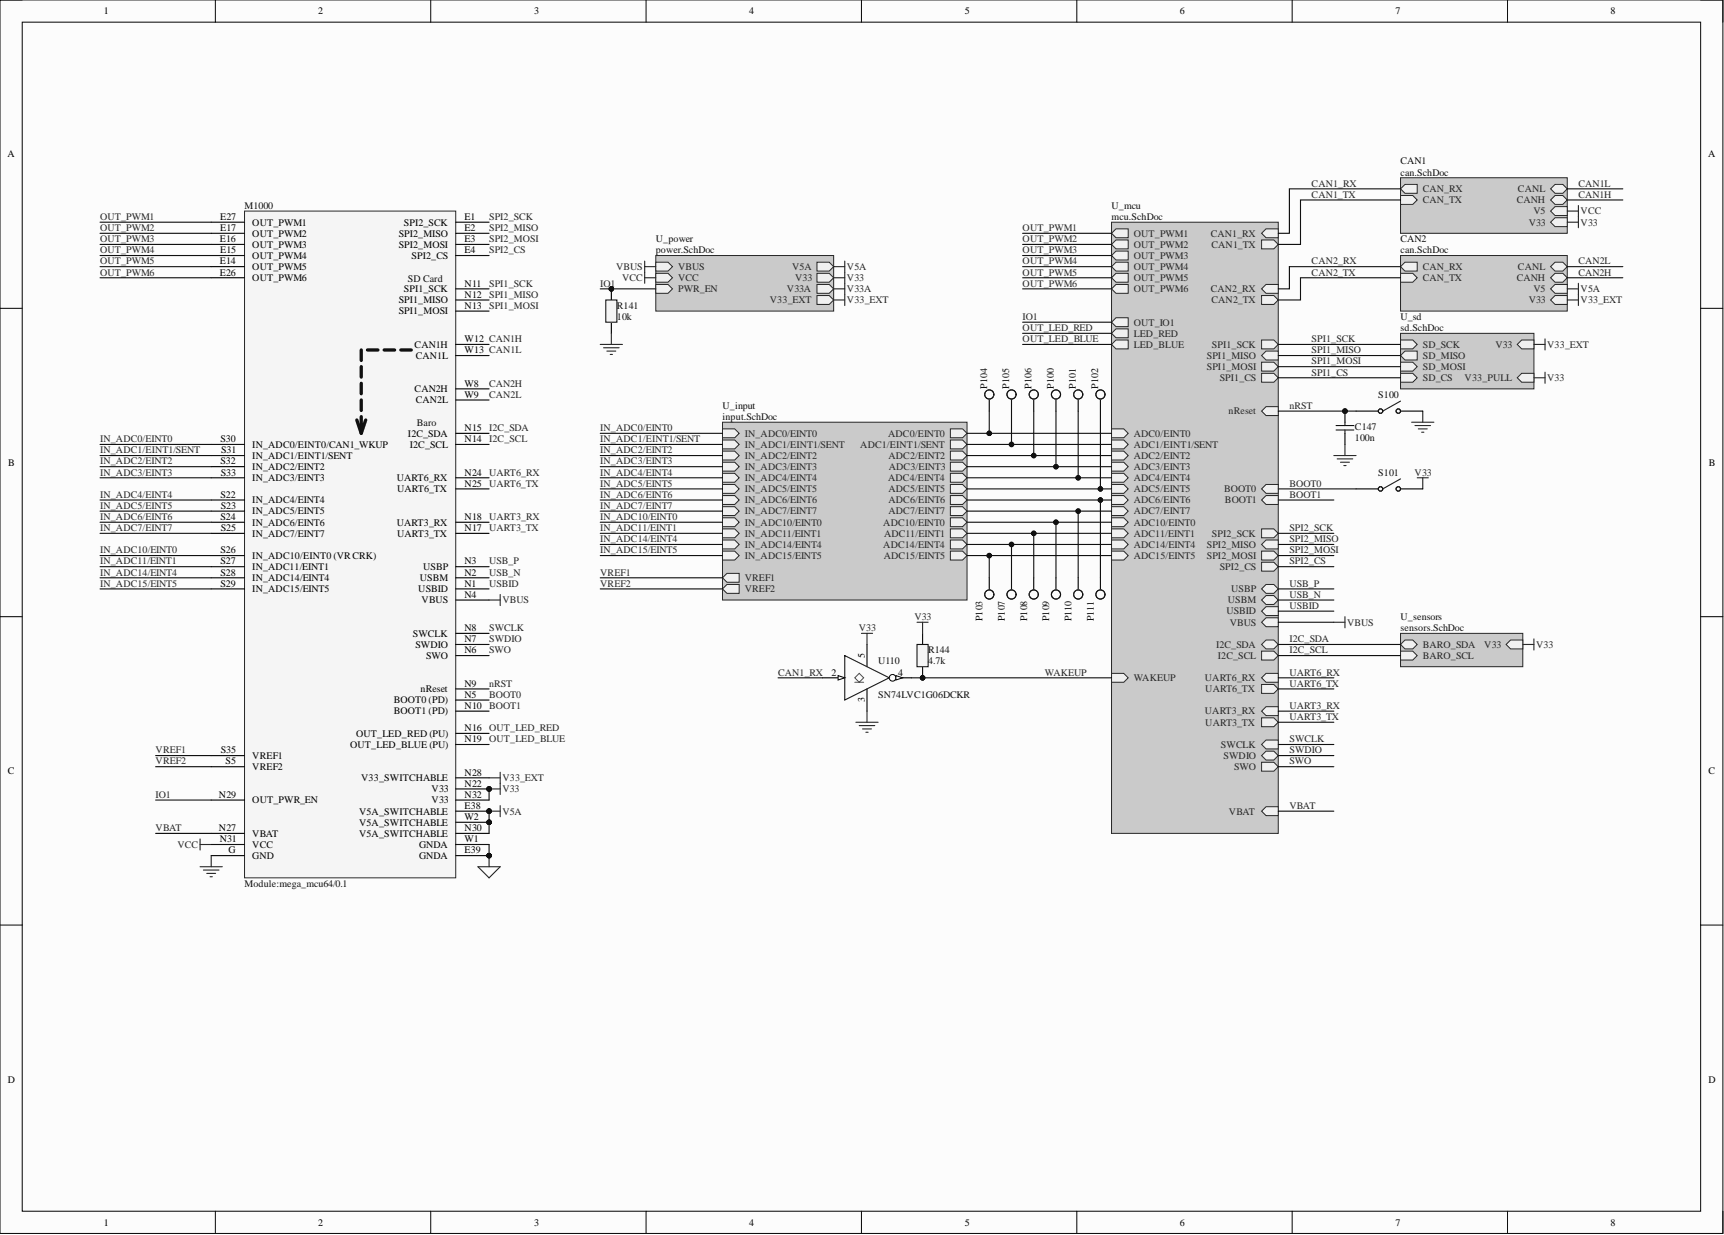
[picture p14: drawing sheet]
<svg xmlns="http://www.w3.org/2000/svg" width="393mm" height="282mm" viewBox="0 0 393 282" stroke-linecap="round" stroke-linejoin="round" font-family="sans-serif">
<defs><g id="words">
<g font-size="3.5" fill="#0e0e0e">
<text x="139" y="67.7">PIR14102</text>
<text x="306.2" y="95.6">PIC14702</text>
<text x="209.9" y="154.1">PIR14402</text>
</g>
<g font-size="2.3">
<text x="23.7" y="3.3">1</text>
<text x="72.6" y="3.3">2</text>
<text x="121.9" y="3.3">3</text>
<text x="170.9" y="3.3">4</text>
<text x="220.1" y="3.3">5</text>
<text x="269.2" y="3.3">6</text>
<text x="318.4" y="3.3">7</text>
<text x="367.5" y="3.3">8</text>
<text x="1.7" y="35.9">A</text>
<text x="389.7" y="35.9">A</text>
<text x="50.2" y="52.7">E17</text>
<text x="50.2" y="50.2">E27</text>
<text x="57.6" y="51.5">OUT_PWM1</text>
<text x="92.1" y="51.5">SPI2_SCK</text>
<text x="106" y="50.2">E1</text>
<text x="106" y="52.7">E2</text>
<text x="50.1" y="55.3">E16</text>
<text x="50.2" y="57.8">E15</text>
<text x="57.6" y="54">OUT_PWM2</text>
<text x="57.6" y="56.5">OUT_PWM3</text>
<text x="57.6" y="59.1">OUT_PWM4</text>
<text x="91" y="54">SPI2_MISO</text>
<text x="91" y="56.5">SPI2_MOSI</text>
<text x="93.9" y="59.1">SPI2_CS</text>
<text x="106" y="55.3">E3</text>
<text x="106" y="57.8">E4</text>
<text x="50.1" y="60.4">E14</text>
<text x="50.1" y="62.9">E26</text>
<text x="57.6" y="61.6">OUT_PWM5</text>
<text x="57.6" y="64.2">OUT_PWM6</text>
<text x="106" y="65.4">N11</text>
<text x="91" y="69.2">SPI1_MISO</text>
<text x="91" y="71.8">SPI1_MOSI</text>
<text x="92.1" y="66.7">SPI1_SCK</text>
<text x="106" y="68">N12</text>
<text x="106" y="70.5">N13</text>
<text x="94.6" y="79.4">CAN1H</text>
<text x="94.8" y="81.9">CAN1L</text>
<text x="106" y="78.1">W12 CAN1H</text>
<text x="106" y="80.6">W13 CAN1L</text>
<text x="94.6" y="89.5">CAN2H</text>
<text x="106" y="88.2">W8</text>
<text x="94.8" y="92.1">CAN2L</text>
<text x="106" y="90.8">W9</text>
<text x="50.3" y="100.9">S30</text>
<text x="93.1" y="99.7">I2C_SDA</text>
<text x="106" y="100.9">N14</text>
<text x="106" y="98.4">N15</text>
<text x="1.9" y="106.3">B</text>
<text x="50.3" y="106">S32</text>
<text x="50.5" y="103.5">S31</text>
<text x="57.6" y="102.2">IN_ADC0/EINT0/CAN1_WKUP</text>
<text x="57.6" y="104.7">IN_ADC1/EINT1/SENT</text>
<text x="57.6" y="107.3">IN_ADC2/EINT2</text>
<text x="93.5" y="102.2">I2C_SCL</text>
<text x="389.9" y="106.3">B</text>
<text x="50.3" y="113.6">S22</text>
<text x="50.4" y="108.5">S33</text>
<text x="57.6" y="109.8">IN_ADC3/EINT3</text>
<text x="90.5" y="109.8">UART6_RX</text>
<text x="90.6" y="112.3">UART6_TX</text>
<text x="106" y="108.5">N24</text>
<text x="106" y="111.1">N25</text>
<text x="50.3" y="118.7">S24</text>
<text x="50.4" y="116.1">S23</text>
<text x="57.6" y="120">IN_ADC6/EINT6</text>
<text x="57.6" y="114.9">IN_ADC4/EINT4</text>
<text x="57.6" y="117.4">IN_ADC5/EINT5</text>
<text x="90.5" y="120">UART3_RX</text>
<text x="106" y="118.7">N18</text>
<text x="50.4" y="121.2">S25</text>
<text x="57.6" y="122.5">IN_ADC7/EINT7</text>
<text x="90.6" y="122.5">UART3_TX</text>
<text x="106" y="121.2">N17</text>
<text x="50.3" y="131.4">S28</text>
<text x="50.3" y="128.8">S27</text>
<text x="50.3" y="126.3">S26</text>
<text x="57.6" y="130.1">IN_ADC11/EINT1</text>
<text x="57.6" y="127.6">IN_ADC10/EINT0 (VR CRK)</text>
<text x="96.5" y="130.1">USBP</text>
<text x="106" y="131.4">N2</text>
<text x="106" y="128.8">N3</text>
<text x="50.3" y="133.9">S29</text>
<text x="57.6" y="135.2">IN_ADC15/EINT5</text>
<text x="57.6" y="132.6">IN_ADC14/EINT4</text>
<text x="95.4" y="135.2">USBID</text>
<text x="95.8" y="132.6">USBM</text>
<text x="96.2" y="137.7">VBUS</text>
<text x="106" y="133.9">N1</text>
<text x="106" y="136.4">N4</text>
<text x="94.2" y="145.3">SWCLK</text>
<text x="94.8" y="147.9">SWDIO</text>
<text x="106" y="149.1">N6</text>
<text x="106" y="146.6">N7</text>
<text x="106" y="144">N8</text>
<text x="97.2" y="150.4">SWO</text>
<text x="189.7" y="154.2">2</text>
<text x="197.3" y="150.1" transform="rotate(-90 197.3 150.1)">5</text>
<text x="204.9" y="154.2">4</text>
<text x="89.9" y="160.5">BOOT0 (PD)</text>
<text x="95.9" y="158">nReset</text>
<text x="106" y="159.3">N5</text>
<text x="106" y="156.7">N9</text>
<text x="106" y="161.8">N10</text>
<text x="197.3" y="160.2" transform="rotate(-90 197.3 160.2)">3</text>
<text x="89.9" y="163.1">BOOT1 (PD)</text>
<text x="106" y="166.9">N16</text>
<text x="50.4" y="171.9">S35</text>
<text x="57.6" y="173.2">VREF1</text>
<text x="79.9" y="170.7">OUT_LED_BLUE (PU)</text>
<text x="81.2" y="168.1">OUT_LED_RED (PU)</text>
<text x="106" y="169.4">N19</text>
<text x="1.8" y="176.7">C</text>
<text x="51.5" y="174.5">S5</text>
<text x="57.6" y="175.8">VREF2</text>
<text x="82.4" y="178.3">V33_SWITCHABLE</text>
<text x="106" y="179.6">N22</text>
<text x="106" y="177">N28</text>
<text x="389.8" y="176.7">C</text>
<text x="50" y="182.1">N29</text>
<text x="57.6" y="183.4">OUT_PWR_EN</text>
<text x="81.9" y="185.9">V5A_SWITCHABLE</text>
<text x="98.5" y="180.8">V33</text>
<text x="98.5" y="183.4">V33</text>
<text x="106" y="182.1">N32</text>
<text x="106" y="184.6">E38</text>
<text x="50" y="189.7">N27</text>
<text x="57.6" y="191">VBAT</text>
<text x="81.9" y="188.4">V5A_SWITCHABLE</text>
<text x="81.9" y="191">V5A_SWITCHABLE</text>
<text x="106" y="187.2">W2</text>
<text x="106" y="189.7">N30</text>
<text x="50.1" y="192.2">N31</text>
<text x="52.2" y="194.8">G</text>
<text x="57.6" y="193.5">VCC</text>
<text x="57.6" y="196">GND</text>
<text x="95.6" y="196">GNDA</text>
<text x="95.6" y="193.5">GNDA</text>
<text x="106" y="194.8">E39</text>
<text x="106" y="192.2">W1</text>
<text x="1.8" y="247.1">D</text>
<text x="389.8" y="247.1">D</text>
<text x="23.7" y="279.7">1</text>
<text x="72.6" y="279.7">2</text>
<text x="121.9" y="279.7">3</text>
<text x="170.9" y="279.7">4</text>
<text x="220.1" y="279.7">5</text>
<text x="269.2" y="279.7">6</text>
<text x="318.4" y="279.7">7</text>
<text x="367.5" y="279.7">8</text>
</g>
<g font-size="2.3" fill="#0e0e0e">
<text x="319.5" y="37.5">CAN1</text>
<text x="319.5" y="40.1">can.SchDoc</text>
<text x="55.8" y="47.7">M1000</text>
<text x="253.6" y="47.7">U_mcu</text>
<text x="253.6" y="50.2">mcu.SchDoc</text>
<text x="149.6" y="55.3">U_power</text>
<text x="149.6" y="57.8">power.SchDoc</text>
<text x="319.5" y="55.3">CAN2</text>
<text x="319.5" y="57.8">can.SchDoc</text>
<text x="93.1" y="64.4">SD Card</text>
<text x="140.8" y="70.5">R141</text>
<text x="140.8" y="73">10k</text>
<text x="319.5" y="73">U_sd</text>
<text x="319.5" y="75.6">sd.SchDoc</text>
<text x="225.2" y="88.8" transform="rotate(-90 225.2 88.8)">P104</text>
<text x="230.3" y="88.8" transform="rotate(-90 230.3 88.8)">P105</text>
<text x="235.3" y="88.8" transform="rotate(-90 235.3 88.8)">P106</text>
<text x="240.4" y="88.8" transform="rotate(-90 240.4 88.8)">P100</text>
<text x="245.5" y="88.8" transform="rotate(-90 245.5 88.8)">P101</text>
<text x="250.6" y="88.8" transform="rotate(-90 250.6 88.8)">P102</text>
<text x="164.8" y="93.3">U_input</text>
<text x="164.8" y="95.9">input.SchDoc</text>
<text x="314.5" y="90.8">S100</text>
<text x="95.1" y="97.1">Baro</text>
<text x="309.1" y="98.1">C147</text>
<text x="309.1" y="100.7">100n</text>
<text x="314.5" y="108.5">S101</text>
<text x="224.2" y="141.8" transform="rotate(-90 224.2 141.8)">P103</text>
<text x="229.3" y="141.8" transform="rotate(-90 229.3 141.8)">P107</text>
<text x="234.3" y="141.8" transform="rotate(-90 234.3 141.8)">P108</text>
<text x="239.4" y="141.8" transform="rotate(-90 239.4 141.8)">P109</text>
<text x="244.5" y="141.8" transform="rotate(-90 244.5 141.8)">P110</text>
<text x="249.5" y="141.8" transform="rotate(-90 249.5 141.8)">P111</text>
<text x="319.5" y="141.5">U_sensors</text>
<text x="211.8" y="149.1">R144</text>
<text x="319.5" y="144">sensors.SchDoc</text>
<text x="200.3" y="151.7">U110</text>
<text x="211.8" y="151.7">4.7k</text>
<text x="200.3" y="159.3">SN74LVC1G06DCKR</text>
<text x="55.8" y="202.4">Module:mega_mcu64/0.1</text>
</g>
<g font-size="2.3" fill="#262626">
<text x="299.3" y="42.6">CAN1_RX</text>
<text x="299.3" y="45.1">CAN1_TX</text>
<text x="324.6" y="46.4">CAN_TX</text>
<text x="324.6" y="43.9">CAN_RX</text>
<text x="346.1" y="46.4">CANH</text>
<text x="346.3" y="43.9">CANL</text>
<text x="360.1" y="42.6">CAN1L</text>
<text x="360.1" y="45.1">CAN1H</text>
<text x="22.8" y="50.2">OUT_PWM1</text>
<text x="22.8" y="52.7">OUT_PWM2</text>
<text x="111.6" y="50.2">SPI2_SCK</text>
<text x="111.6" y="52.7">SPI2_MISO</text>
<text x="233.3" y="52.7">OUT_PWM1</text>
<text x="348.8" y="51.5">V33</text>
<text x="349.9" y="48.9">V5</text>
<text x="360.6" y="51.5">V33</text>
<text x="360.6" y="48.9">VCC</text>
<text x="22.8" y="55.3">OUT_PWM3</text>
<text x="22.8" y="57.8">OUT_PWM4</text>
<text x="111.6" y="55.3">SPI2_MOSI</text>
<text x="111.6" y="57.8">SPI2_CS</text>
<text x="233.3" y="55.3">OUT_PWM2</text>
<text x="233.3" y="57.8">OUT_PWM3</text>
<text x="258.7" y="54">OUT_PWM1</text>
<text x="258.7" y="56.5">OUT_PWM2</text>
<text x="258.7" y="59.1">OUT_PWM3</text>
<text x="276.3" y="54">CAN1_RX</text>
<text x="276.4" y="56.5">CAN1_TX</text>
<text x="22.8" y="60.4">OUT_PWM5</text>
<text x="22.8" y="62.9">OUT_PWM6</text>
<text x="111.6" y="65.4">SPI1_SCK</text>
<text x="136.9" y="65.4">IO1</text>
<text x="140.6" y="61.6">VBUS</text>
<text x="141.9" y="64.2">VCC</text>
<text x="154.7" y="61.6">VBUS</text>
<text x="154.7" y="64.2">VCC</text>
<text x="180.7" y="61.6">V5A</text>
<text x="181.4" y="64.2">V33</text>
<text x="193.2" y="64.2">V33</text>
<text x="193.2" y="61.6">V5A</text>
<text x="233.3" y="60.4">OUT_PWM4</text>
<text x="233.3" y="62.9">OUT_PWM5</text>
<text x="233.3" y="65.4">OUT_PWM6</text>
<text x="258.7" y="61.6">OUT_PWM4</text>
<text x="258.7" y="64.2">OUT_PWM5</text>
<text x="299.3" y="60.4">CAN2_RX</text>
<text x="299.3" y="62.9">CAN2_TX</text>
<text x="324.6" y="64.2">CAN_TX</text>
<text x="324.6" y="61.6">CAN_RX</text>
<text x="346.1" y="64.2">CANH</text>
<text x="346.3" y="61.6">CANL</text>
<text x="360.1" y="60.4">CAN2L</text>
<text x="360.1" y="62.9">CAN2H</text>
<text x="111.6" y="68">SPI1_MISO</text>
<text x="111.6" y="70.5">SPI1_MOSI</text>
<text x="154.7" y="66.7">PWR_EN</text>
<text x="175.7" y="69.2">V33_EXT</text>
<text x="179.6" y="66.7">V33A</text>
<text x="193.2" y="66.7">V33A</text>
<text x="193.2" y="69.2">V33_EXT</text>
<text x="258.7" y="66.7">OUT_PWM6</text>
<text x="276.3" y="66.7">CAN2_RX</text>
<text x="276.4" y="69.2">CAN2_TX</text>
<text x="348.8" y="69.2">V33</text>
<text x="349.9" y="66.7">V5</text>
<text x="360.6" y="69.2">V33_EXT</text>
<text x="360.6" y="66.7">V5A</text>
<text x="233.3" y="73">IO1</text>
<text x="233.3" y="75.6">OUT_LED_RED</text>
<text x="258.7" y="74.3">OUT_IO1</text>
<text x="258.7" y="76.8">LED_RED</text>
<text x="233.3" y="78.1">OUT_LED_BLUE</text>
<text x="258.7" y="79.4">LED_BLUE</text>
<text x="275.3" y="81.9">SPI1_MISO</text>
<text x="276.5" y="79.4">SPI1_SCK</text>
<text x="299.3" y="78.1">SPI1_SCK</text>
<text x="299.3" y="80.6">SPI1_MISO</text>
<text x="299.3" y="83.2">SPI1_MOSI</text>
<text x="324.6" y="79.4">SD_SCK</text>
<text x="324.6" y="81.9">SD_MISO</text>
<text x="341.2" y="79.4">V33</text>
<text x="353" y="79.4">V33_EXT</text>
<text x="111.6" y="88.2">CAN2H</text>
<text x="275.3" y="84.4">SPI1_MOSI</text>
<text x="278.3" y="87">SPI1_CS</text>
<text x="299.3" y="85.7">SPI1_CS</text>
<text x="324.6" y="87">SD_CS</text>
<text x="324.6" y="84.4">SD_MOSI</text>
<text x="334.2" y="87">V33_PULL</text>
<text x="353" y="87">V33</text>
<text x="111.6" y="90.8">CAN2L</text>
<text x="280.3" y="94.6">nReset</text>
<text x="294.2" y="93.3">nRST</text>
<text x="22.8" y="100.9">IN_ADC0/EINT0</text>
<text x="111.6" y="98.4">I2C_SDA</text>
<text x="111.6" y="100.9">I2C_SCL</text>
<text x="136.9" y="98.4">IN_ADC0/EINT0</text>
<text x="136.9" y="100.9">IN_ADC1/EINT1/SENT</text>
<text x="169.9" y="99.7">IN_ADC0/EINT0</text>
<text x="202.6" y="99.7">ADC0/EINT0</text>
<text x="258.7" y="99.7">ADC0/EINT0</text>
<text x="22.8" y="103.5">IN_ADC1/EINT1/SENT</text>
<text x="22.8" y="106">IN_ADC2/EINT2</text>
<text x="136.9" y="103.5">IN_ADC2/EINT2</text>
<text x="136.9" y="106">IN_ADC3/EINT3</text>
<text x="169.9" y="102.2">IN_ADC1/EINT1/SENT</text>
<text x="169.9" y="104.7">IN_ADC2/EINT2</text>
<text x="169.9" y="107.3">IN_ADC3/EINT3</text>
<text x="196.3" y="102.2">ADC1/EINT1/SENT</text>
<text x="202.7" y="104.7">ADC2/EINT2</text>
<text x="202.8" y="107.3">ADC3/EINT3</text>
<text x="258.7" y="104.7">ADC2/EINT2</text>
<text x="258.7" y="102.2">ADC1/EINT1/SENT</text>
<text x="258.7" y="107.3">ADC3/EINT3</text>
<text x="22.8" y="108.5">IN_ADC3/EINT3</text>
<text x="22.8" y="113.6">IN_ADC4/EINT4</text>
<text x="111.6" y="108.5">UART6_RX</text>
<text x="111.6" y="111.1">UART6_TX</text>
<text x="136.9" y="108.5">IN_ADC4/EINT4</text>
<text x="136.9" y="111.1">IN_ADC5/EINT5</text>
<text x="136.9" y="113.6">IN_ADC6/EINT6</text>
<text x="169.9" y="109.8">IN_ADC4/EINT4</text>
<text x="169.9" y="112.3">IN_ADC5/EINT5</text>
<text x="202.6" y="109.8">ADC4/EINT4</text>
<text x="202.7" y="112.3">ADC5/EINT5</text>
<text x="258.7" y="112.3">ADC5/EINT5</text>
<text x="258.7" y="109.8">ADC4/EINT4</text>
<text x="279.3" y="112.3">BOOT0</text>
<text x="294.2" y="111.1">BOOT0</text>
<text x="294.2" y="113.6">BOOT1</text>
<text x="322.8" y="108.5">V33</text>
<text x="22.8" y="116.1">IN_ADC5/EINT5</text>
<text x="22.8" y="118.7">IN_ADC6/EINT6</text>
<text x="111.6" y="118.7">UART3_RX</text>
<text x="136.9" y="116.1">IN_ADC7/EINT7</text>
<text x="136.9" y="118.7">IN_ADC10/EINT0</text>
<text x="169.9" y="114.9">IN_ADC6/EINT6</text>
<text x="169.9" y="117.4">IN_ADC7/EINT7</text>
<text x="169.9" y="120">IN_ADC10/EINT0</text>
<text x="201.5" y="120">ADC10/EINT0</text>
<text x="202.7" y="114.9">ADC6/EINT6</text>
<text x="202.7" y="117.4">ADC7/EINT7</text>
<text x="258.7" y="120">ADC10/EINT0</text>
<text x="258.7" y="114.9">ADC6/EINT6</text>
<text x="258.7" y="117.4">ADC7/EINT7</text>
<text x="279.5" y="114.9">BOOT1</text>
<text x="22.8" y="121.2">IN_ADC7/EINT7</text>
<text x="111.6" y="121.2">UART3_TX</text>
<text x="136.9" y="121.2">IN_ADC11/EINT1</text>
<text x="136.9" y="123.8">IN_ADC14/EINT4</text>
<text x="169.9" y="122.5">IN_ADC11/EINT1</text>
<text x="169.9" y="125">IN_ADC14/EINT4</text>
<text x="201.5" y="125">ADC14/EINT4</text>
<text x="201.7" y="122.5">ADC11/EINT1</text>
<text x="258.7" y="122.5">ADC11/EINT1</text>
<text x="258.7" y="125">ADC14/EINT4</text>
<text x="275.3" y="125">SPI2_MISO</text>
<text x="276.5" y="122.5">SPI2_SCK</text>
<text x="294.2" y="121.2">SPI2_SCK</text>
<text x="294.2" y="123.8">SPI2_MISO</text>
<text x="22.8" y="126.3">IN_ADC10/EINT0</text>
<text x="22.8" y="128.8">IN_ADC11/EINT1</text>
<text x="22.8" y="131.4">IN_ADC14/EINT4</text>
<text x="111.6" y="128.8">USB_P</text>
<text x="111.6" y="131.4">USB_N</text>
<text x="136.9" y="131.4">VREF1</text>
<text x="136.9" y="126.3">IN_ADC15/EINT5</text>
<text x="169.9" y="127.6">IN_ADC15/EINT5</text>
<text x="201.6" y="127.6">ADC15/EINT5</text>
<text x="258.7" y="127.6">ADC15/EINT5</text>
<text x="275.3" y="127.6">SPI2_MOSI</text>
<text x="278.3" y="130.1">SPI2_CS</text>
<text x="294.2" y="126.3">SPI2_MOSI</text>
<text x="294.2" y="128.8">SPI2_CS</text>
<text x="22.8" y="133.9">IN_ADC15/EINT5</text>
<text x="111.6" y="133.9">USBID</text>
<text x="114.6" y="137.7">VBUS</text>
<text x="136.9" y="133.9">VREF2</text>
<text x="169.9" y="132.6">VREF1</text>
<text x="169.9" y="135.2">VREF2</text>
<text x="280.2" y="137.7">USBM</text>
<text x="280.9" y="135.2">USBP</text>
<text x="294.2" y="133.9">USB_P</text>
<text x="294.2" y="136.4">USB_N</text>
<text x="208.6" y="141.5">V33</text>
<text x="279.8" y="140.2">USBID</text>
<text x="280.6" y="142.8">VBUS</text>
<text x="294.2" y="139">USBID</text>
<text x="307.4" y="142.8">VBUS</text>
<text x="111.6" y="144">SWCLK</text>
<text x="111.6" y="146.6">SWDIO</text>
<text x="111.6" y="149.1">SWO</text>
<text x="196" y="144">V33</text>
<text x="277.4" y="147.9">I2C_SDA</text>
<text x="294.2" y="146.6">I2C_SDA</text>
<text x="294.2" y="149.1">I2C_SCL</text>
<text x="324.6" y="147.9">BARO_SDA</text>
<text x="338.7" y="147.9">V33</text>
<text x="350.5" y="147.9">V33</text>
<text x="177.5" y="154.2">CAN1_RX</text>
<text x="238.4" y="154.2">WAKEUP</text>
<text x="258.7" y="155.5">WAKEUP</text>
<text x="274.9" y="155.5">UART6_RX</text>
<text x="277.9" y="150.4">I2C_SCL</text>
<text x="294.2" y="154.2">UART6_RX</text>
<text x="324.6" y="150.4">BARO_SCL</text>
<text x="111.6" y="156.7">nRST</text>
<text x="111.6" y="159.3">BOOT0</text>
<text x="111.6" y="161.8">BOOT1</text>
<text x="275" y="158">UART6_TX</text>
<text x="294.2" y="156.7">UART6_TX</text>
<text x="294.2" y="161.8">UART3_RX</text>
<text x="111.6" y="166.9">OUT_LED_RED</text>
<text x="274.9" y="163.1">UART3_RX</text>
<text x="275" y="165.6">UART3_TX</text>
<text x="294.2" y="164.3">UART3_TX</text>
<text x="35.5" y="171.9">VREF1</text>
<text x="111.6" y="169.4">OUT_LED_BLUE</text>
<text x="278.5" y="170.7">SWCLK</text>
<text x="279.1" y="173.2">SWDIO</text>
<text x="294.2" y="169.4">SWCLK</text>
<text x="294.2" y="171.9">SWDIO</text>
<text x="35.5" y="174.5">VREF2</text>
<text x="114.6" y="178.3">V33_EXT</text>
<text x="281.6" y="175.8">SWO</text>
<text x="294.2" y="174.5">SWO</text>
<text x="35.5" y="182.1">IO1</text>
<text x="114.6" y="180.8">V33</text>
<text x="114.6" y="185.9">V5A</text>
<text x="280.4" y="185.9">VBAT</text>
<text x="294.2" y="184.6">VBAT</text>
<text x="35.5" y="189.7">VBAT</text>
<text x="40.5" y="193.5">VCC</text>
</g>
</g></defs>
<path d="M0 0h393.1v281.5h-393.1z" fill-rule="evenodd" fill="#fcfcfc"/>
<path d="M0 0h393.1v281.5h-393.1z" fill="none" stroke="#000" stroke-width=".23"/>
<path d="M5.1 5.1h382.9v271.3h-382.9z" fill-rule="evenodd" fill="#fcfcfc"/>
<g fill="none" stroke="#000" stroke-width=".23">
<path d="M0 0h5.1M49.1 0v5.1M98.3 0v5.1M147.4 0v5.1M196.5 0v5.1M245.7 0v5.1M294.8 0v5.1M344 0v5.1M388 0h5.1v5.1M5.1 5.1h382.9v271.3h-382.9zM0 70.4h5.1M388 70.4h5.1"/>
<path d="M0 140.8h5.1M388 140.8h5.1M0 211.1h5.1M388 211.1h5.1M49.1 276.4v5.1M98.3 276.4v5.1M147.4 276.4v5.1M196.5 276.4v5.1M245.7 276.4v5.1M294.8 276.4v5.1M344 276.4v5.1M393.1 276.4v5.1"/>
</g>
<path d="M164.8 96.4h55.8v40.5h-55.8z" fill-rule="evenodd" fill="#cacaca"/>
<path d="M164.8 96.4h55.8v40.5h-55.8z" fill="none" stroke="#262626" stroke-width=".23"/>
<path d="M165.9 130.9h2.7v2h-2.7l-1.1-1z" fill-rule="evenodd" fill="#f0f0f0"/>
<path d="M165.9 130.9h2.7v2h-2.7l-1.1-1z" fill="none" stroke="#262626" stroke-width=".23"/>
<path d="M165.9 133.4h2.7v2h-2.7l-1.1-1z" fill-rule="evenodd" fill="#f0f0f0"/>
<path d="M165.9 133.4h2.7v2h-2.7l-1.1-1z" fill="none" stroke="#262626" stroke-width=".23"/>
<path d="M216.8 97.9h2.8l1 1-1 1h-2.8z" fill-rule="evenodd" fill="#f0f0f0"/>
<path d="M216.8 97.9h2.8l1 1-1 1h-2.8z" fill="none" stroke="#262626" stroke-width=".23"/>
<path d="M216.8 100.4h2.8l1 1-1 1.1h-2.8z" fill-rule="evenodd" fill="#f0f0f0"/>
<path d="M216.8 100.4h2.8l1 1-1 1.1h-2.8z" fill="none" stroke="#262626" stroke-width=".23"/>
<path d="M216.8 103h2.8l1 1-1 1h-2.8z" fill-rule="evenodd" fill="#f0f0f0"/>
<path d="M216.8 103h2.8l1 1-1 1h-2.8z" fill="none" stroke="#262626" stroke-width=".23"/>
<path d="M216.8 105.5h2.8l1 1-1 1h-2.8z" fill-rule="evenodd" fill="#f0f0f0"/>
<path d="M216.8 105.5h2.8l1 1-1 1h-2.8z" fill="none" stroke="#262626" stroke-width=".23"/>
<path d="M216.8 108h2.8l1 1-1 1.1h-2.8z" fill-rule="evenodd" fill="#f0f0f0"/>
<path d="M216.8 108h2.8l1 1-1 1.1h-2.8z" fill="none" stroke="#262626" stroke-width=".23"/>
<path d="M216.8 110.6h2.8l1 1-1 1h-2.8z" fill-rule="evenodd" fill="#f0f0f0"/>
<path d="M216.8 110.6h2.8l1 1-1 1h-2.8z" fill="none" stroke="#262626" stroke-width=".23"/>
<path d="M216.8 113.1h2.8l1 1-1 1h-2.8z" fill-rule="evenodd" fill="#f0f0f0"/>
<path d="M216.8 113.1h2.8l1 1-1 1h-2.8z" fill="none" stroke="#262626" stroke-width=".23"/>
<path d="M216.8 115.6h2.8l1 1.1-1 1h-2.8z" fill-rule="evenodd" fill="#f0f0f0"/>
<path d="M216.8 115.6h2.8l1 1.1-1 1h-2.8z" fill="none" stroke="#262626" stroke-width=".23"/>
<path d="M216.8 118.2h2.8l1 1-1 1h-2.8z" fill-rule="evenodd" fill="#f0f0f0"/>
<path d="M216.8 118.2h2.8l1 1-1 1h-2.8z" fill="none" stroke="#262626" stroke-width=".23"/>
<path d="M216.8 120.7h2.8l1 1-1 1h-2.8z" fill-rule="evenodd" fill="#f0f0f0"/>
<path d="M216.8 120.7h2.8l1 1-1 1h-2.8z" fill="none" stroke="#262626" stroke-width=".23"/>
<path d="M216.8 123.3h2.8l1 1-1 1h-2.8z" fill-rule="evenodd" fill="#f0f0f0"/>
<path d="M216.8 123.3h2.8l1 1-1 1h-2.8z" fill="none" stroke="#262626" stroke-width=".23"/>
<path d="M216.8 125.8h2.8l1 1-1 1h-2.8z" fill-rule="evenodd" fill="#f0f0f0"/>
<path d="M216.8 125.8h2.8l1 1-1 1h-2.8z" fill="none" stroke="#262626" stroke-width=".23"/>
<path d="M164.8 97.9h2.8l1 1-1 1h-2.8z" fill-rule="evenodd" fill="#f0f0f0"/>
<path d="M164.8 97.9h2.8l1 1-1 1h-2.8z" fill="none" stroke="#262626" stroke-width=".23"/>
<path d="M164.8 100.4h2.8l1 1-1 1.1h-2.8z" fill-rule="evenodd" fill="#f0f0f0"/>
<path d="M164.8 100.4h2.8l1 1-1 1.1h-2.8z" fill="none" stroke="#262626" stroke-width=".23"/>
<path d="M164.8 103h2.8l1 1-1 1h-2.8z" fill-rule="evenodd" fill="#f0f0f0"/>
<path d="M164.8 103h2.8l1 1-1 1h-2.8z" fill="none" stroke="#262626" stroke-width=".23"/>
<path d="M164.8 105.5h2.8l1 1-1 1h-2.8z" fill-rule="evenodd" fill="#f0f0f0"/>
<path d="M164.8 105.5h2.8l1 1-1 1h-2.8z" fill="none" stroke="#262626" stroke-width=".23"/>
<path d="M164.8 108h2.8l1 1-1 1.1h-2.8z" fill-rule="evenodd" fill="#f0f0f0"/>
<path d="M164.8 108h2.8l1 1-1 1.1h-2.8z" fill="none" stroke="#262626" stroke-width=".23"/>
<path d="M164.8 110.6h2.8l1 1-1 1h-2.8z" fill-rule="evenodd" fill="#f0f0f0"/>
<path d="M164.8 110.6h2.8l1 1-1 1h-2.8z" fill="none" stroke="#262626" stroke-width=".23"/>
<path d="M164.8 113.1h2.8l1 1-1 1h-2.8z" fill-rule="evenodd" fill="#f0f0f0"/>
<path d="M164.8 113.1h2.8l1 1-1 1h-2.8z" fill="none" stroke="#262626" stroke-width=".23"/>
<path d="M164.8 115.6h2.8l1 1.1-1 1h-2.8z" fill-rule="evenodd" fill="#f0f0f0"/>
<path d="M164.8 115.6h2.8l1 1.1-1 1h-2.8z" fill="none" stroke="#262626" stroke-width=".23"/>
<path d="M164.8 118.2h2.8l1 1-1 1h-2.8z" fill-rule="evenodd" fill="#f0f0f0"/>
<path d="M164.8 118.2h2.8l1 1-1 1h-2.8z" fill="none" stroke="#262626" stroke-width=".23"/>
<path d="M164.8 120.7h2.8l1 1-1 1h-2.8z" fill-rule="evenodd" fill="#f0f0f0"/>
<path d="M164.8 120.7h2.8l1 1-1 1h-2.8z" fill="none" stroke="#262626" stroke-width=".23"/>
<path d="M164.8 123.3h2.8l1 1-1 1h-2.8z" fill-rule="evenodd" fill="#f0f0f0"/>
<path d="M164.8 123.3h2.8l1 1-1 1h-2.8z" fill="none" stroke="#262626" stroke-width=".23"/>
<path d="M164.8 125.8h2.8l1 1-1 1h-2.8z" fill-rule="evenodd" fill="#f0f0f0"/>
<path d="M164.8 125.8h2.8l1 1-1 1h-2.8z" fill="none" stroke="#262626" stroke-width=".23"/>
<path d="M253.6 50.7h38v139.5h-38z" fill-rule="evenodd" fill="#cacaca"/>
<path d="M253.6 50.7h38v139.5h-38z" fill="none" stroke="#262626" stroke-width=".23"/>
<path d="M254.6 52.2h2.8v2.1h-2.8l-1-1.1z" fill-rule="evenodd" fill="#f0f0f0"/>
<path d="M254.6 52.2h2.8v2.1h-2.8l-1-1.1z" fill="none" stroke="#262626" stroke-width=".23"/>
<path d="M254.6 64.9h2.8v2h-2.8l-1-1z" fill-rule="evenodd" fill="#f0f0f0"/>
<path d="M254.6 64.9h2.8v2h-2.8l-1-1z" fill="none" stroke="#262626" stroke-width=".23"/>
<path d="M254.6 54.8h2.8v2h-2.8l-1-1z" fill-rule="evenodd" fill="#f0f0f0"/>
<path d="M254.6 54.8h2.8v2h-2.8l-1-1z" fill="none" stroke="#262626" stroke-width=".23"/>
<path d="M254.6 57.3h2.8v2h-2.8l-1-1z" fill-rule="evenodd" fill="#f0f0f0"/>
<path d="M254.6 57.3h2.8v2h-2.8l-1-1z" fill="none" stroke="#262626" stroke-width=".23"/>
<path d="M254.6 59.8h2.8v2.1h-2.8l-1-1z" fill-rule="evenodd" fill="#f0f0f0"/>
<path d="M254.6 59.8h2.8v2.1h-2.8l-1-1z" fill="none" stroke="#262626" stroke-width=".23"/>
<path d="M254.6 62.4h2.8v2h-2.8l-1-1z" fill-rule="evenodd" fill="#f0f0f0"/>
<path d="M254.6 62.4h2.8v2h-2.8l-1-1z" fill="none" stroke="#262626" stroke-width=".23"/>
<path d="M254.6 72.5h2.8v2.1h-2.8l-1-1.1z" fill-rule="evenodd" fill="#f0f0f0"/>
<path d="M254.6 72.5h2.8v2.1h-2.8l-1-1.1z" fill="none" stroke="#262626" stroke-width=".23"/>
<path d="M288.9 92.8h2.7v2h-2.7l-1.1-1z" fill-rule="evenodd" fill="#f0f0f0"/>
<path d="M288.9 92.8h2.7v2h-2.7l-1.1-1z" fill="none" stroke="#262626" stroke-width=".23"/>
<path d="M288.9 110.6h2.7v2h-2.7l-1.1-1z" fill-rule="evenodd" fill="#f0f0f0"/>
<path d="M288.9 110.6h2.7v2h-2.7l-1.1-1z" fill="none" stroke="#262626" stroke-width=".23"/>
<path d="M288.9 184.1h2.7v2.1h-2.7l-1.1-1.1z" fill-rule="evenodd" fill="#f0f0f0"/>
<path d="M288.9 184.1h2.7v2.1h-2.7l-1.1-1.1z" fill="none" stroke="#262626" stroke-width=".23"/>
<path d="M288.9 146.1h1.7l1 1-1 1h-1.7l-1.1-1z" fill-rule="evenodd" fill="#f0f0f0"/>
<path d="M288.9 146.1h1.7l1 1-1 1h-1.7l-1.1-1z" fill="none" stroke="#262626" stroke-width=".23"/>
<path d="M288.9 135.9h1.7l1 1-1 1.1h-1.7l-1.1-1.1z" fill-rule="evenodd" fill="#f0f0f0"/>
<path d="M288.9 135.9h1.7l1 1-1 1.1h-1.7l-1.1-1.1z" fill="none" stroke="#262626" stroke-width=".23"/>
<path d="M288.9 133.4h1.7l1 1-1 1h-1.7l-1.1-1z" fill-rule="evenodd" fill="#f0f0f0"/>
<path d="M288.9 133.4h1.7l1 1-1 1h-1.7l-1.1-1z" fill="none" stroke="#262626" stroke-width=".23"/>
<path d="M288.9 138.5h2.7v2h-2.7l-1.1-1z" fill-rule="evenodd" fill="#f0f0f0"/>
<path d="M288.9 138.5h2.7v2h-2.7l-1.1-1z" fill="none" stroke="#262626" stroke-width=".23"/>
<path d="M288.9 141h2.7v2h-2.7l-1.1-1z" fill-rule="evenodd" fill="#f0f0f0"/>
<path d="M288.9 141h2.7v2h-2.7l-1.1-1z" fill="none" stroke="#262626" stroke-width=".23"/>
<path d="M288.9 168.9h2.7v2h-2.7l-1.1-1z" fill-rule="evenodd" fill="#f0f0f0"/>
<path d="M288.9 168.9h2.7v2h-2.7l-1.1-1z" fill="none" stroke="#262626" stroke-width=".23"/>
<path d="M288.9 171.4h1.7l1 1.1-1 1h-1.7l-1.1-1z" fill-rule="evenodd" fill="#f0f0f0"/>
<path d="M288.9 171.4h1.7l1 1.1-1 1h-1.7l-1.1-1z" fill="none" stroke="#262626" stroke-width=".23"/>
<path d="M287.8 174h2.8l1 1-1 1h-2.8z" fill-rule="evenodd" fill="#f0f0f0"/>
<path d="M287.8 174h2.8l1 1-1 1h-2.8z" fill="none" stroke="#262626" stroke-width=".23"/>
<path d="M287.8 125.8h2.8l1 1-1 1h-2.8z" fill-rule="evenodd" fill="#f0f0f0"/>
<path d="M287.8 125.8h2.8l1 1-1 1h-2.8z" fill="none" stroke="#262626" stroke-width=".23"/>
<path d="M288.9 123.3h2.7v2h-2.7l-1.1-1z" fill-rule="evenodd" fill="#f0f0f0"/>
<path d="M288.9 123.3h2.7v2h-2.7l-1.1-1z" fill="none" stroke="#262626" stroke-width=".23"/>
<path d="M287.8 120.7h2.8l1 1-1 1h-2.8z" fill-rule="evenodd" fill="#f0f0f0"/>
<path d="M287.8 120.7h2.8l1 1-1 1h-2.8z" fill="none" stroke="#262626" stroke-width=".23"/>
<path d="M287.8 128.3h2.8l1 1-1 1.1h-2.8z" fill-rule="evenodd" fill="#f0f0f0"/>
<path d="M287.8 128.3h2.8l1 1-1 1.1h-2.8z" fill="none" stroke="#262626" stroke-width=".23"/>
<path d="M287.8 148.6h2.8l1 1-1 1h-2.8z" fill-rule="evenodd" fill="#f0f0f0"/>
<path d="M287.8 148.6h2.8l1 1-1 1h-2.8z" fill="none" stroke="#262626" stroke-width=".23"/>
<path d="M288.9 80.1h2.7v2.1h-2.7l-1.1-1.1z" fill-rule="evenodd" fill="#f0f0f0"/>
<path d="M288.9 80.1h2.7v2.1h-2.7l-1.1-1.1z" fill="none" stroke="#262626" stroke-width=".23"/>
<path d="M287.8 82.7h2.8l1 1-1 1h-2.8z" fill-rule="evenodd" fill="#f0f0f0"/>
<path d="M287.8 82.7h2.8l1 1-1 1h-2.8z" fill="none" stroke="#262626" stroke-width=".23"/>
<path d="M287.8 77.6h2.8l1 1-1 1h-2.8z" fill-rule="evenodd" fill="#f0f0f0"/>
<path d="M287.8 77.6h2.8l1 1-1 1h-2.8z" fill="none" stroke="#262626" stroke-width=".23"/>
<path d="M253.6 153.7h2.8l1 1-1 1h-2.8z" fill-rule="evenodd" fill="#f0f0f0"/>
<path d="M253.6 153.7h2.8l1 1-1 1h-2.8z" fill="none" stroke="#262626" stroke-width=".23"/>
<path d="M253.6 103h2.8l1 1-1 1h-2.8z" fill-rule="evenodd" fill="#f0f0f0"/>
<path d="M253.6 103h2.8l1 1-1 1h-2.8z" fill="none" stroke="#262626" stroke-width=".23"/>
<path d="M253.6 110.6h2.8l1 1-1 1h-2.8z" fill-rule="evenodd" fill="#f0f0f0"/>
<path d="M253.6 110.6h2.8l1 1-1 1h-2.8z" fill="none" stroke="#262626" stroke-width=".23"/>
<path d="M253.6 108h2.8l1 1-1 1.1h-2.8z" fill-rule="evenodd" fill="#f0f0f0"/>
<path d="M253.6 108h2.8l1 1-1 1.1h-2.8z" fill="none" stroke="#262626" stroke-width=".23"/>
<path d="M253.6 118.2h2.8l1 1-1 1h-2.8z" fill-rule="evenodd" fill="#f0f0f0"/>
<path d="M253.6 118.2h2.8l1 1-1 1h-2.8z" fill="none" stroke="#262626" stroke-width=".23"/>
<path d="M253.6 120.7h2.8l1 1-1 1h-2.8z" fill-rule="evenodd" fill="#f0f0f0"/>
<path d="M253.6 120.7h2.8l1 1-1 1h-2.8z" fill="none" stroke="#262626" stroke-width=".23"/>
<path d="M253.6 100.4h2.8l1 1-1 1.1h-2.8z" fill-rule="evenodd" fill="#f0f0f0"/>
<path d="M253.6 100.4h2.8l1 1-1 1.1h-2.8z" fill="none" stroke="#262626" stroke-width=".23"/>
<path d="M253.6 97.9h2.8l1 1-1 1h-2.8z" fill-rule="evenodd" fill="#f0f0f0"/>
<path d="M253.6 97.9h2.8l1 1-1 1h-2.8z" fill="none" stroke="#262626" stroke-width=".23"/>
<path d="M253.6 105.5h2.8l1 1-1 1h-2.8z" fill-rule="evenodd" fill="#f0f0f0"/>
<path d="M253.6 105.5h2.8l1 1-1 1h-2.8z" fill="none" stroke="#262626" stroke-width=".23"/>
<path d="M253.6 113.1h2.8l1 1-1 1h-2.8z" fill-rule="evenodd" fill="#f0f0f0"/>
<path d="M253.6 113.1h2.8l1 1-1 1h-2.8z" fill="none" stroke="#262626" stroke-width=".23"/>
<path d="M253.6 123.3h2.8l1 1-1 1h-2.8z" fill-rule="evenodd" fill="#f0f0f0"/>
<path d="M253.6 123.3h2.8l1 1-1 1h-2.8z" fill="none" stroke="#262626" stroke-width=".23"/>
<path d="M253.6 115.6h2.8l1 1.1-1 1h-2.8z" fill-rule="evenodd" fill="#f0f0f0"/>
<path d="M253.6 115.6h2.8l1 1.1-1 1h-2.8z" fill="none" stroke="#262626" stroke-width=".23"/>
<path d="M253.6 125.8h2.8l1 1-1 1h-2.8z" fill-rule="evenodd" fill="#f0f0f0"/>
<path d="M253.6 125.8h2.8l1 1-1 1h-2.8z" fill="none" stroke="#262626" stroke-width=".23"/>
<path d="M287.8 163.8h2.8l1 1-1 1.1h-2.8z" fill-rule="evenodd" fill="#f0f0f0"/>
<path d="M287.8 163.8h2.8l1 1-1 1.1h-2.8z" fill="none" stroke="#262626" stroke-width=".23"/>
<path d="M288.9 161.3h2.7v2h-2.7l-1.1-1z" fill-rule="evenodd" fill="#f0f0f0"/>
<path d="M288.9 161.3h2.7v2h-2.7l-1.1-1z" fill="none" stroke="#262626" stroke-width=".23"/>
<path d="M287.8 54.8h2.8l1 1-1 1h-2.8z" fill-rule="evenodd" fill="#f0f0f0"/>
<path d="M287.8 54.8h2.8l1 1-1 1h-2.8z" fill="none" stroke="#262626" stroke-width=".23"/>
<path d="M288.9 52.2h2.7v2.1h-2.7l-1.1-1.1z" fill-rule="evenodd" fill="#f0f0f0"/>
<path d="M288.9 52.2h2.7v2.1h-2.7l-1.1-1.1z" fill="none" stroke="#262626" stroke-width=".23"/>
<path d="M287.8 67.5h2.8l1 1-1 1h-2.8z" fill-rule="evenodd" fill="#f0f0f0"/>
<path d="M287.8 67.5h2.8l1 1-1 1h-2.8z" fill="none" stroke="#262626" stroke-width=".23"/>
<path d="M288.9 64.9h2.7v2h-2.7l-1.1-1z" fill-rule="evenodd" fill="#f0f0f0"/>
<path d="M288.9 64.9h2.7v2h-2.7l-1.1-1z" fill="none" stroke="#262626" stroke-width=".23"/>
<path d="M287.8 156.2h2.8l1 1-1 1.1h-2.8z" fill-rule="evenodd" fill="#f0f0f0"/>
<path d="M287.8 156.2h2.8l1 1-1 1.1h-2.8z" fill="none" stroke="#262626" stroke-width=".23"/>
<path d="M288.9 153.7h2.7v2h-2.7l-1.1-1z" fill-rule="evenodd" fill="#f0f0f0"/>
<path d="M288.9 153.7h2.7v2h-2.7l-1.1-1z" fill="none" stroke="#262626" stroke-width=".23"/>
<path d="M287.8 85.2h2.8l1 1-1 1h-2.8z" fill-rule="evenodd" fill="#f0f0f0"/>
<path d="M287.8 85.2h2.8l1 1-1 1h-2.8z" fill="none" stroke="#262626" stroke-width=".23"/>
<path d="M254.6 75.1h2.8v2h-2.8l-1-1z" fill-rule="evenodd" fill="#f0f0f0"/>
<path d="M254.6 75.1h2.8v2h-2.8l-1-1z" fill="none" stroke="#262626" stroke-width=".23"/>
<path d="M254.6 77.6h2.8v2h-2.8l-1-1z" fill-rule="evenodd" fill="#f0f0f0"/>
<path d="M254.6 77.6h2.8v2h-2.8l-1-1z" fill="none" stroke="#262626" stroke-width=".23"/>
<path d="M288.9 113.1h2.7v2h-2.7l-1.1-1z" fill-rule="evenodd" fill="#f0f0f0"/>
<path d="M288.9 113.1h2.7v2h-2.7l-1.1-1z" fill="none" stroke="#262626" stroke-width=".23"/>
<path d="M319.5 40.6h38.1v12.6h-38.1z" fill-rule="evenodd" fill="#cacaca"/>
<path d="M319.5 40.6h38.1v12.6h-38.1z" fill="none" stroke="#262626" stroke-width=".23"/>
<path d="M319.5 44.6h2.8l1 1-1 1.1h-2.8z" fill-rule="evenodd" fill="#f0f0f0"/>
<path d="M319.5 44.6h2.8l1 1-1 1.1h-2.8z" fill="none" stroke="#262626" stroke-width=".23"/>
<path d="M320.6 42.1h2.7v2h-2.7l-1.1-1z" fill-rule="evenodd" fill="#f0f0f0"/>
<path d="M320.6 42.1h2.7v2h-2.7l-1.1-1z" fill="none" stroke="#262626" stroke-width=".23"/>
<path d="M354.8 44.6h1.8l1 1-1 1.1h-1.8l-1-1.1z" fill-rule="evenodd" fill="#f0f0f0"/>
<path d="M354.8 44.6h1.8l1 1-1 1.1h-1.8l-1-1.1z" fill="none" stroke="#262626" stroke-width=".23"/>
<path d="M354.8 42.1h1.8l1 1-1 1h-1.8l-1-1z" fill-rule="evenodd" fill="#f0f0f0"/>
<path d="M354.8 42.1h1.8l1 1-1 1h-1.8l-1-1z" fill="none" stroke="#262626" stroke-width=".23"/>
<path d="M354.8 49.7h2.8v2h-2.8l-1-1z" fill-rule="evenodd" fill="#f0f0f0"/>
<path d="M354.8 49.7h2.8v2h-2.8l-1-1z" fill="none" stroke="#262626" stroke-width=".23"/>
<path d="M354.8 47.2h2.8v2h-2.8l-1-1z" fill-rule="evenodd" fill="#f0f0f0"/>
<path d="M354.8 47.2h2.8v2h-2.8l-1-1z" fill="none" stroke="#262626" stroke-width=".23"/>
<path d="M319.5 76.1h30.5v12.7h-30.5z" fill-rule="evenodd" fill="#cacaca"/>
<path d="M319.5 76.1h30.5v12.7h-30.5z" fill="none" stroke="#262626" stroke-width=".23"/>
<path d="M319.5 85.2h2.8l1 1-1 1h-2.8z" fill-rule="evenodd" fill="#f0f0f0"/>
<path d="M319.5 85.2h2.8l1 1-1 1h-2.8z" fill="none" stroke="#262626" stroke-width=".23"/>
<path d="M319.5 82.7h2.8l1 1-1 1h-2.8z" fill-rule="evenodd" fill="#f0f0f0"/>
<path d="M319.5 82.7h2.8l1 1-1 1h-2.8z" fill="none" stroke="#262626" stroke-width=".23"/>
<path d="M319.5 77.6h2.8l1 1-1 1h-2.8z" fill-rule="evenodd" fill="#f0f0f0"/>
<path d="M319.5 77.6h2.8l1 1-1 1h-2.8z" fill="none" stroke="#262626" stroke-width=".23"/>
<path d="M320.6 80.1h2.7v2.1h-2.7l-1.1-1.1z" fill-rule="evenodd" fill="#f0f0f0"/>
<path d="M320.6 80.1h2.7v2.1h-2.7l-1.1-1.1z" fill="none" stroke="#262626" stroke-width=".23"/>
<path d="M347.2 77.6h2.8v2h-2.8l-1-1z" fill-rule="evenodd" fill="#f0f0f0"/>
<path d="M347.2 77.6h2.8v2h-2.8l-1-1z" fill="none" stroke="#262626" stroke-width=".23"/>
<path d="M347.2 85.2h2.8v2h-2.8l-1-1z" fill-rule="evenodd" fill="#f0f0f0"/>
<path d="M347.2 85.2h2.8v2h-2.8l-1-1z" fill="none" stroke="#262626" stroke-width=".23"/>
<path d="M225.7 91.3v2.5M230.8 91.3v2.5M235.9 91.3v2.5M306.9 98.9v2.5" fill="none" stroke="#000" stroke-width=".25"/>
<g fill="none" stroke="#1c1c1c" stroke-width=".25">
<path d="M304.8 97.1h4.1M304.8 98.1h4.1M306.9 96.4v.7M306.9 98.1v.8"/>
<circle cx="225.7" cy="90" r="1.04"/>
<circle cx="230.8" cy="90" r="1.04"/>
<circle cx="235.9" cy="90" r="1.04"/>
</g>
<g fill="none" stroke="#262626" stroke-width=".25">
<path d="M322.1 96.4h5.1M322.8 97.1h3.6M323.6 97.9h2M324.4 98.6h.5M324.6 93.8v2.6M304.3 104h5.1M305.1 104.7h3.5M305.9 105.5h2M306.6 106.3h.5M306.9 101.4v2.6M323.3 109h2.6M324.6 109v2.6"/>
<path d="M114.1 178.8v2.5M111.6 180.1h2.5"/>
</g>
<circle cx="111.6" cy="180.1" r=".51" fill="#0e0e0e"/>
<circle cx="111.6" cy="180.1" r=".51" fill="none" stroke="#0e0e0e" stroke-width=".23"/>
<path d="M45.6 191.5v2.5M45.6 192.7h2.6M45.6 197.8h5.1M46.4 198.6h3.6M47.2 199.3h2M48.2 195.3v2.5M111.6 185.1h2.5M114.1 183.9v2.5M47.9 200.1h.5" fill="none" stroke="#262626" stroke-width=".25"/>
<path d="M309.4 93.8h5.1M319.5 93.8h5.1M309.4 111.6h5.1M319.5 111.6h5.1" fill="none" stroke="#000" stroke-width=".25"/>
<g fill="none" stroke="#1c1c1c" stroke-width=".25">
<path d="M319.5 91.5l-4 2.3M319.5 109.3l-4 2.3"/>
<circle cx="315" cy="93.8" r=".51"/>
<circle cx="319" cy="93.8" r=".51"/>
<circle cx="315" cy="111.6" r=".51"/>
<circle cx="319" cy="111.6" r=".51"/>
</g>
<circle cx="111.6" cy="185.1" r=".51" fill="#0e0e0e"/>
<circle cx="111.6" cy="185.1" r=".51" fill="none" stroke="#0e0e0e" stroke-width=".23"/>
<path d="M109.1 197.8h5l-2.5 2.6zM111.6 195.3v2.5" fill="none" stroke="#262626" stroke-width=".25"/>
<circle cx="111.6" cy="195.3" r=".51" fill="#0e0e0e"/>
<circle cx="111.6" cy="195.3" r=".51" fill="none" stroke="#0e0e0e" stroke-width=".23"/>
<path d="M319.5 144.6h27.9v7.6h-27.9z" fill-rule="evenodd" fill="#cacaca"/>
<path d="M319.5 144.6h27.9v7.6h-27.9z" fill="none" stroke="#262626" stroke-width=".23"/>
<path d="M319.5 148.6h2.8l1 1-1 1h-2.8z" fill-rule="evenodd" fill="#f0f0f0"/>
<path d="M319.5 148.6h2.8l1 1-1 1h-2.8z" fill="none" stroke="#262626" stroke-width=".23"/>
<path d="M320.6 146.1h1.7l1 1-1 1h-1.7l-1.1-1z" fill-rule="evenodd" fill="#f0f0f0"/>
<path d="M320.6 146.1h1.7l1 1-1 1h-1.7l-1.1-1z" fill="none" stroke="#262626" stroke-width=".23"/>
<path d="M344.7 146.1h2.7v2h-2.7l-1.1-1z" fill-rule="evenodd" fill="#f0f0f0"/>
<path d="M344.7 146.1h2.7v2h-2.7l-1.1-1z" fill="none" stroke="#262626" stroke-width=".23"/>
<path d="M187.7 154.7h5" fill="none" stroke="#000" stroke-width=".25"/>
<path d="M191.2 154.2l1.5 .5-1.5 .5z" fill="#fbfbfb"/>
<path d="M191.2 154.2l1.5 .5-1.5 .5z" fill="none" stroke="#000" stroke-width=".23"/>
<path d="M202.9 154.7h5.1" fill="none" stroke="#000" stroke-width=".25"/>
<circle cx="203.6" cy="154.7" r=".76" fill="#fbfbfb"/>
<circle cx="203.6" cy="154.7" r=".76" fill="none" stroke="#000" stroke-width=".23"/>
<path d="M204.4 154.2l1.5 .5-1.5 .5z" fill="#fbfbfb"/>
<path d="M204.4 154.2l1.5 .5-1.5 .5z" fill="none" stroke="#000" stroke-width=".23"/>
<path d="M197.8 147.1v5.1M197.8 157.2v5.1M210.5 144.6v2.5" fill="none" stroke="#000" stroke-width=".25"/>
<path d="M195 155.7h2.1M196 153.7l1.1 1-1.1 1-1-1z" fill="none" stroke="#4c4c4c" stroke-width=".23"/>
<path d="M192.7 149.6l10.2 5.1-10.2 5.1z" fill="none" stroke="#1c1c1c" stroke-width=".25"/>
<path d="M196.5 144.6h2.6M197.8 144.6v2.5M195.3 164.8h5M196 165.6h3.6M196.8 166.4h2M197.6 167.1h.5M197.8 162.3v2.5" fill="none" stroke="#262626" stroke-width=".25"/>
<path d="M209.2 147.1h2.6v5.1h-2.6z" fill-rule="evenodd" fill="#f5f5f5"/>
<path d="M209.2 147.1h2.6v5.1h-2.6z" fill="none" stroke="#1c1c1c" stroke-width=".25"/>
<path d="M111.6 177.5h2.5M114.1 176.3v2.5" fill="none" stroke="#262626" stroke-width=".25"/>
<path d="M149.6 58.3h40.6v12.7h-40.6z" fill-rule="evenodd" fill="#cacaca"/>
<path d="M149.6 58.3h40.6v12.7h-40.6z" fill="none" stroke="#262626" stroke-width=".23"/>
<path d="M149.6 64.9h2.8l1 1-1 1h-2.8z" fill-rule="evenodd" fill="#f0f0f0"/>
<path d="M149.6 64.9h2.8l1 1-1 1h-2.8z" fill="none" stroke="#262626" stroke-width=".23"/>
<path d="M149.6 59.8h2.8l1 1.1-1 1h-2.8z" fill-rule="evenodd" fill="#f0f0f0"/>
<path d="M149.6 59.8h2.8l1 1.1-1 1h-2.8z" fill="none" stroke="#262626" stroke-width=".23"/>
<path d="M149.6 62.4h2.8l1 1-1 1h-2.8z" fill-rule="evenodd" fill="#f0f0f0"/>
<path d="M149.6 62.4h2.8l1 1-1 1h-2.8z" fill="none" stroke="#262626" stroke-width=".23"/>
<path d="M186.4 62.4h2.8l1 1-1 1h-2.8z" fill-rule="evenodd" fill="#f0f0f0"/>
<path d="M186.4 62.4h2.8l1 1-1 1h-2.8z" fill="none" stroke="#262626" stroke-width=".23"/>
<path d="M186.4 64.9h2.8l1 1-1 1h-2.8z" fill-rule="evenodd" fill="#f0f0f0"/>
<path d="M186.4 64.9h2.8l1 1-1 1h-2.8z" fill="none" stroke="#262626" stroke-width=".23"/>
<path d="M186.4 67.5h2.8l1 1-1 1h-2.8z" fill-rule="evenodd" fill="#f0f0f0"/>
<path d="M186.4 67.5h2.8l1 1-1 1h-2.8z" fill="none" stroke="#262626" stroke-width=".23"/>
<path d="M186.4 59.8h2.8l1 1.1-1 1h-2.8z" fill-rule="evenodd" fill="#f0f0f0"/>
<path d="M186.4 59.8h2.8l1 1.1-1 1h-2.8z" fill="none" stroke="#262626" stroke-width=".23"/>
<g fill="none" stroke="#262626" stroke-width=".25">
<path d="M147.1 59.6v5.1M192.7 59.6v10.1M147.1 63.4h2.5M147.1 60.9h2.5M190.2 63.4h2.5M190.2 60.9h2.5M190.2 65.9h2.5M190.2 68.5h2.5M350 78.6h2.5M352.5 77.3v2.6M350 86.2h2.5M352.5 85v2.5"/>
<path d="M111.6 136.9h2.5M114.1 135.7v2.5M304.3 142h2.6M306.9 140.8v2.5M347.4 147.1h2.6M350 145.8v2.6"/>
</g>
<path d="M139.5 73.5v2.6" fill="none" stroke="#000" stroke-width=".25"/>
<path d="M138.2 68.5h2.6v5h-2.6z" fill-rule="evenodd" fill="#f5f5f5"/>
<path d="M138.2 68.5h2.6v5h-2.6z" fill="none" stroke="#1c1c1c" stroke-width=".25"/>
<path d="M136.9 78.6h5.1M137.7 79.4h3.6M139.5 76.1v2.5M138.5 80.1h2M139.2 80.9h.5M209.2 142h2.6M210.5 142v2.6" fill="none" stroke="#262626" stroke-width=".25"/>
<path d="M319.5 58.3h38.1v12.7h-38.1z" fill-rule="evenodd" fill="#cacaca"/>
<path d="M319.5 58.3h38.1v12.7h-38.1z" fill="none" stroke="#262626" stroke-width=".23"/>
<path d="M319.5 62.4h2.8l1 1-1 1h-2.8z" fill-rule="evenodd" fill="#f0f0f0"/>
<path d="M319.5 62.4h2.8l1 1-1 1h-2.8z" fill="none" stroke="#262626" stroke-width=".23"/>
<path d="M320.6 59.8h2.7v2.1h-2.7l-1.1-1z" fill-rule="evenodd" fill="#f0f0f0"/>
<path d="M320.6 59.8h2.7v2.1h-2.7l-1.1-1z" fill="none" stroke="#262626" stroke-width=".23"/>
<path d="M354.8 62.4h1.8l1 1-1 1h-1.8l-1-1z" fill-rule="evenodd" fill="#f0f0f0"/>
<path d="M354.8 62.4h1.8l1 1-1 1h-1.8l-1-1z" fill="none" stroke="#262626" stroke-width=".23"/>
<path d="M354.8 59.8h1.8l1 1.1-1 1h-1.8l-1-1z" fill-rule="evenodd" fill="#f0f0f0"/>
<path d="M354.8 59.8h1.8l1 1.1-1 1h-1.8l-1-1z" fill="none" stroke="#262626" stroke-width=".23"/>
<path d="M354.8 67.5h2.8v2h-2.8l-1-1z" fill-rule="evenodd" fill="#f0f0f0"/>
<path d="M354.8 67.5h2.8v2h-2.8l-1-1z" fill="none" stroke="#262626" stroke-width=".23"/>
<path d="M354.8 64.9h2.8v2h-2.8l-1-1z" fill-rule="evenodd" fill="#f0f0f0"/>
<path d="M354.8 64.9h2.8v2h-2.8l-1-1z" fill="none" stroke="#262626" stroke-width=".23"/>
<circle cx="111.6" cy="180.1" r=".51" fill="#0e0e0e"/>
<circle cx="111.6" cy="180.1" r=".51" fill="none" stroke="#0e0e0e" stroke-width=".23"/>
<circle cx="111.6" cy="185.1" r=".51" fill="#0e0e0e"/>
<circle cx="111.6" cy="185.1" r=".51" fill="none" stroke="#0e0e0e" stroke-width=".23"/>
<circle cx="111.6" cy="195.3" r=".51" fill="#0e0e0e"/>
<circle cx="111.6" cy="195.3" r=".51" fill="none" stroke="#0e0e0e" stroke-width=".23"/>
<circle cx="111.6" cy="187.7" r=".51" fill="#0e0e0e"/>
<circle cx="111.6" cy="187.7" r=".51" fill="none" stroke="#0e0e0e" stroke-width=".23"/>
<path d="M55.8 48.2h48.2v152.2h-48.2z" fill-rule="evenodd" fill="#f5f5f5"/>
<path d="M55.8 48.2h48.2v152.2h-48.2z" fill="none" stroke="#262626" stroke-width=".23"/>
<g fill="none" stroke="#000" stroke-width=".25">
<path d="M104 78.6h7.6M104 65.9h7.6M104 68.5h7.6M104 71h7.6M104 91.3h7.6M104 88.8h7.6M104 81.1h7.6M104 98.9h7.6M104 101.4h7.6M104 119.2h7.6M104 134.4h7.6M104 131.9h7.6"/>
<path d="M104 129.3h7.6M104 136.9h7.6M104 121.7h7.6M104 159.8h7.6M104 149.6h7.6M104 147.1h7.6M104 144.6h7.6M104 157.2h7.6M104 167.4h7.6M104 169.9h7.6M104 180.1h7.6"/>
</g>
<circle cx="111.6" cy="180.1" r=".51" fill="#0e0e0e"/>
<circle cx="111.6" cy="180.1" r=".51" fill="none" stroke="#0e0e0e" stroke-width=".23"/>
<g fill="none" stroke="#000" stroke-width=".25">
<path d="M48.2 50.7h7.6M48.2 53.2h7.6M48.2 55.8h7.6M48.2 58.3h7.6M104 50.7h7.6M104 53.2h7.6M104 55.8h7.6M104 58.3h7.6M48.2 60.9h7.6M48.2 63.4h7.6M48.2 109h7.6M48.2 101.4h7.6"/>
<path d="M48.2 104h7.6M48.2 106.5h7.6M48.2 119.2h7.6M48.2 114.1h7.6M48.2 116.7h7.6M104 109h7.6M104 111.6h7.6M48.2 134.4h7.6M48.2 131.9h7.6M48.2 129.3h7.6M48.2 126.8h7.6M48.2 121.7h7.6"/>
<path d="M48.2 175h7.6M48.2 172.5h7.6M48.2 190.2h7.6M48.2 192.7h7.6M48.2 195.3h7.6M104 182.6h7.6M104 185.1h7.6"/>
</g>
<circle cx="111.6" cy="185.1" r=".51" fill="#0e0e0e"/>
<circle cx="111.6" cy="185.1" r=".51" fill="none" stroke="#0e0e0e" stroke-width=".23"/>
<path d="M104 195.3h7.6" fill="none" stroke="#000" stroke-width=".25"/>
<circle cx="111.6" cy="195.3" r=".51" fill="#0e0e0e"/>
<circle cx="111.6" cy="195.3" r=".51" fill="none" stroke="#0e0e0e" stroke-width=".23"/>
<path d="M104 187.7h7.6" fill="none" stroke="#000" stroke-width=".25"/>
<circle cx="111.6" cy="187.7" r=".51" fill="#0e0e0e"/>
<circle cx="111.6" cy="187.7" r=".51" fill="none" stroke="#0e0e0e" stroke-width=".23"/>
<g fill="none" stroke="#000" stroke-width=".25">
<path d="M240.9 91.3v2.5M246 91.3v2.5M251.1 91.3v2.5M225.7 131.9v2.5M230.8 131.9v2.5M235.9 131.9v2.5M240.9 131.9v2.5M246 131.9v2.5M251.1 131.9v2.5M104 177.5h7.6M104 162.3h7.6M48.2 182.6h7.6"/>
<path d="M104 192.7h7.6M104 190.2h7.6"/>
</g>
<path d="M82.4 79.9v2.4M83.8 79.9h2.4M87.7 79.9h2.3M91.5 79.9h2.3M81.4 95.9l1 3 1-3M82.4 83.7v2.4M82.4 87.5v2.4M82.4 91.3v2.4M82.4 95.1v2.4" fill="none" stroke="#0e0e0e" stroke-width=".76"/>
<path d="M357.6 50.7h2.5M357.6 48.2h2.5M360.1 46.9v5.1M357.6 68.5h2.5M357.6 65.9h2.5M360.1 64.7v5" fill="none" stroke="#262626" stroke-width=".25"/>
<g fill="none" stroke="#1c1c1c" stroke-width=".25">
<circle cx="240.9" cy="90" r="1.04"/>
<circle cx="246" cy="90" r="1.04"/>
<circle cx="251.1" cy="90" r="1.04"/>
<circle cx="225.7" cy="135.7" r="1.04"/>
<circle cx="230.8" cy="135.7" r="1.04"/>
<circle cx="235.9" cy="135.7" r="1.04"/>
<circle cx="240.9" cy="135.7" r="1.04"/>
<circle cx="246" cy="135.7" r="1.04"/>
<circle cx="251.1" cy="135.7" r="1.04"/>
</g>
<g fill="none" stroke="#0e0e0e" stroke-width=".25">
<path d="M319.5 45.6h-22.8v10.2h-5.1M319.5 43.1h-25.3v10.1h-2.6M291.6 78.6h27.9M225.7 93.8v5.1M291.6 93.8h17.8M291.6 83.7h27.9M291.6 81.1h27.9M291.6 86.2h27.9M291.6 111.6h17.8M291.6 121.7h12.7M291.6 124.3h12.7M291.6 126.8h12.7"/>
<path d="M291.6 129.3h12.7M291.6 134.4h12.7M291.6 136.9h12.7M291.6 139.5h12.7M291.6 142h12.7M291.6 154.7h12.7M291.6 157.2h12.7M291.6 162.3h12.7M291.6 164.8h12.7M291.6 169.9h12.7M291.6 172.5h12.7M291.6 175h12.7"/>
<path d="M291.6 185.1h12.7"/>
</g>
<circle cx="225.7" cy="98.9" r=".51" fill="#0e0e0e"/>
<circle cx="225.7" cy="98.9" r=".51" fill="none" stroke="#0e0e0e" stroke-width=".23"/>
<path d="M230.8 93.8v7.6" fill="none" stroke="#0e0e0e" stroke-width=".25"/>
<circle cx="230.8" cy="101.4" r=".51" fill="#0e0e0e"/>
<circle cx="230.8" cy="101.4" r=".51" fill="none" stroke="#0e0e0e" stroke-width=".23"/>
<path d="M357.6 43.1h12.7M357.6 45.6h12.7M111.6 180.1v2.5" fill="none" stroke="#0e0e0e" stroke-width=".25"/>
<circle cx="111.6" cy="180.1" r=".51" fill="#0e0e0e"/>
<circle cx="111.6" cy="180.1" r=".51" fill="none" stroke="#0e0e0e" stroke-width=".23"/>
<path d="M177.5 154.7h10.2M35.5 175h12.7M35.5 172.5h12.7M35.5 190.2h12.7M111.6 192.7v2.6" fill="none" stroke="#0e0e0e" stroke-width=".25"/>
<circle cx="111.6" cy="195.3" r=".51" fill="#0e0e0e"/>
<circle cx="111.6" cy="195.3" r=".51" fill="none" stroke="#0e0e0e" stroke-width=".23"/>
<path d="M111.6 185.1v2.6" fill="none" stroke="#0e0e0e" stroke-width=".25"/>
<circle cx="111.6" cy="187.7" r=".51" fill="#0e0e0e"/>
<circle cx="111.6" cy="187.7" r=".51" fill="none" stroke="#0e0e0e" stroke-width=".23"/>
<circle cx="111.6" cy="185.1" r=".51" fill="#0e0e0e"/>
<circle cx="111.6" cy="185.1" r=".51" fill="none" stroke="#0e0e0e" stroke-width=".23"/>
<path d="M136.9 65.9h12.7M35.5 182.6h12.7M111.6 187.7v2.5" fill="none" stroke="#0e0e0e" stroke-width=".25"/>
<circle cx="111.6" cy="187.7" r=".51" fill="#0e0e0e"/>
<circle cx="111.6" cy="187.7" r=".51" fill="none" stroke="#0e0e0e" stroke-width=".23"/>
<path d="M319.5 63.4h-22.8v5.1h-5.1M319.5 60.9h-25.3v5h-2.6M357.6 60.9h12.7M357.6 63.4h12.7M220.6 106.5h33M208 154.7h45.6M291.6 149.6h27.9M291.6 147.1h27.9" fill="none" stroke="#0e0e0e" stroke-width=".25"/>
<circle cx="240.9" cy="106.5" r=".51" fill="#0e0e0e"/>
<circle cx="240.9" cy="106.5" r=".51" fill="none" stroke="#0e0e0e" stroke-width=".23"/>
<path d="M220.6 109h33" fill="none" stroke="#0e0e0e" stroke-width=".25"/>
<circle cx="246" cy="109" r=".51" fill="#0e0e0e"/>
<circle cx="246" cy="109" r=".51" fill="none" stroke="#0e0e0e" stroke-width=".23"/>
<path d="M220.6 111.6h33" fill="none" stroke="#0e0e0e" stroke-width=".25"/>
<circle cx="251.1" cy="111.6" r=".51" fill="#0e0e0e"/>
<circle cx="251.1" cy="111.6" r=".51" fill="none" stroke="#0e0e0e" stroke-width=".23"/>
<path d="M220.6 114.1h33" fill="none" stroke="#0e0e0e" stroke-width=".25"/>
<circle cx="251.1" cy="114.1" r=".51" fill="#0e0e0e"/>
<circle cx="251.1" cy="114.1" r=".51" fill="none" stroke="#0e0e0e" stroke-width=".23"/>
<path d="M220.6 116.7h33" fill="none" stroke="#0e0e0e" stroke-width=".25"/>
<circle cx="246" cy="116.7" r=".51" fill="#0e0e0e"/>
<circle cx="246" cy="116.7" r=".51" fill="none" stroke="#0e0e0e" stroke-width=".23"/>
<path d="M220.6 119.2h33" fill="none" stroke="#0e0e0e" stroke-width=".25"/>
<circle cx="240.9" cy="119.2" r=".51" fill="#0e0e0e"/>
<circle cx="240.9" cy="119.2" r=".51" fill="none" stroke="#0e0e0e" stroke-width=".23"/>
<path d="M220.6 121.7h33" fill="none" stroke="#0e0e0e" stroke-width=".25"/>
<circle cx="235.9" cy="121.7" r=".51" fill="#0e0e0e"/>
<circle cx="235.9" cy="121.7" r=".51" fill="none" stroke="#0e0e0e" stroke-width=".23"/>
<path d="M220.6 124.3h33" fill="none" stroke="#0e0e0e" stroke-width=".25"/>
<circle cx="230.8" cy="124.3" r=".51" fill="#0e0e0e"/>
<circle cx="230.8" cy="124.3" r=".51" fill="none" stroke="#0e0e0e" stroke-width=".23"/>
<path d="M220.6 126.8h33" fill="none" stroke="#0e0e0e" stroke-width=".25"/>
<circle cx="225.7" cy="126.8" r=".51" fill="#0e0e0e"/>
<circle cx="225.7" cy="126.8" r=".51" fill="none" stroke="#0e0e0e" stroke-width=".23"/>
<path d="M235.9 93.8v10.2" fill="none" stroke="#0e0e0e" stroke-width=".25"/>
<circle cx="235.9" cy="104" r=".51" fill="#0e0e0e"/>
<circle cx="235.9" cy="104" r=".51" fill="none" stroke="#0e0e0e" stroke-width=".23"/>
<path d="M220.6 104h33" fill="none" stroke="#0e0e0e" stroke-width=".25"/>
<circle cx="235.9" cy="104" r=".51" fill="#0e0e0e"/>
<circle cx="235.9" cy="104" r=".51" fill="none" stroke="#0e0e0e" stroke-width=".23"/>
<path d="M220.6 98.9h33" fill="none" stroke="#0e0e0e" stroke-width=".25"/>
<circle cx="225.7" cy="98.9" r=".51" fill="#0e0e0e"/>
<circle cx="225.7" cy="98.9" r=".51" fill="none" stroke="#0e0e0e" stroke-width=".23"/>
<g fill="none" stroke="#0e0e0e" stroke-width=".25">
<path d="M22.8 58.3h25.4M22.8 55.8h25.4M22.8 53.2h25.4M22.8 50.7h25.4M233.3 58.3h20.3M233.3 55.8h20.3M233.3 53.2h20.3M22.8 63.4h25.4M22.8 60.9h25.4M233.3 78.6h20.3M233.3 76.1h20.3M233.3 73.5h20.3"/>
<path d="M233.3 65.9h20.3M233.3 63.4h20.3M233.3 60.9h20.3M136.9 98.9h27.9M22.8 104h25.4M22.8 106.5h25.4M22.8 109h25.4M22.8 114.1h25.4M22.8 116.7h25.4M22.8 119.2h25.4M22.8 101.4h25.4M136.9 104h27.9"/>
<path d="M136.9 106.5h27.9M136.9 109h27.9M136.9 111.6h27.9M136.9 114.1h27.9M136.9 116.7h27.9M136.9 119.2h27.9M136.9 101.4h27.9M220.6 101.4h33M22.8 121.7h25.4M22.8 126.8h25.4M22.8 134.4h25.4M22.8 131.9h25.4"/>
<path d="M22.8 129.3h25.4M136.9 121.7h27.9M136.9 124.3h27.9M136.9 126.8h27.9M136.9 134.4h27.9M136.9 131.9h27.9"/>
</g>
<circle cx="230.8" cy="101.4" r=".51" fill="#0e0e0e"/>
<circle cx="230.8" cy="101.4" r=".51" fill="none" stroke="#0e0e0e" stroke-width=".23"/>
<path d="M240.9 93.8v12.7" fill="none" stroke="#0e0e0e" stroke-width=".25"/>
<circle cx="240.9" cy="106.5" r=".51" fill="#0e0e0e"/>
<circle cx="240.9" cy="106.5" r=".51" fill="none" stroke="#0e0e0e" stroke-width=".23"/>
<path d="M246 93.8v15.2" fill="none" stroke="#0e0e0e" stroke-width=".25"/>
<circle cx="246" cy="109" r=".51" fill="#0e0e0e"/>
<circle cx="246" cy="109" r=".51" fill="none" stroke="#0e0e0e" stroke-width=".23"/>
<path d="M251.1 93.8v17.8" fill="none" stroke="#0e0e0e" stroke-width=".25"/>
<circle cx="251.1" cy="111.6" r=".51" fill="#0e0e0e"/>
<circle cx="251.1" cy="111.6" r=".51" fill="none" stroke="#0e0e0e" stroke-width=".23"/>
<path d="M225.7 126.8v5.1" fill="none" stroke="#0e0e0e" stroke-width=".25"/>
<circle cx="225.7" cy="126.8" r=".51" fill="#0e0e0e"/>
<circle cx="225.7" cy="126.8" r=".51" fill="none" stroke="#0e0e0e" stroke-width=".23"/>
<path d="M230.8 124.3v7.6" fill="none" stroke="#0e0e0e" stroke-width=".25"/>
<circle cx="230.8" cy="124.3" r=".51" fill="#0e0e0e"/>
<circle cx="230.8" cy="124.3" r=".51" fill="none" stroke="#0e0e0e" stroke-width=".23"/>
<path d="M235.9 121.7v10.2" fill="none" stroke="#0e0e0e" stroke-width=".25"/>
<circle cx="235.9" cy="121.7" r=".51" fill="#0e0e0e"/>
<circle cx="235.9" cy="121.7" r=".51" fill="none" stroke="#0e0e0e" stroke-width=".23"/>
<path d="M240.9 119.2v12.7" fill="none" stroke="#0e0e0e" stroke-width=".25"/>
<circle cx="240.9" cy="119.2" r=".51" fill="#0e0e0e"/>
<circle cx="240.9" cy="119.2" r=".51" fill="none" stroke="#0e0e0e" stroke-width=".23"/>
<path d="M246 116.7v15.2" fill="none" stroke="#0e0e0e" stroke-width=".25"/>
<circle cx="246" cy="116.7" r=".51" fill="#0e0e0e"/>
<circle cx="246" cy="116.7" r=".51" fill="none" stroke="#0e0e0e" stroke-width=".23"/>
<path d="M251.1 114.1v17.8" fill="none" stroke="#0e0e0e" stroke-width=".25"/>
<circle cx="251.1" cy="114.1" r=".51" fill="#0e0e0e"/>
<circle cx="251.1" cy="114.1" r=".51" fill="none" stroke="#0e0e0e" stroke-width=".23"/>
<path d="M291.6 114.1h12.7" fill="none" stroke="#0e0e0e" stroke-width=".25"/>
<use href="#words"/>
</svg>
